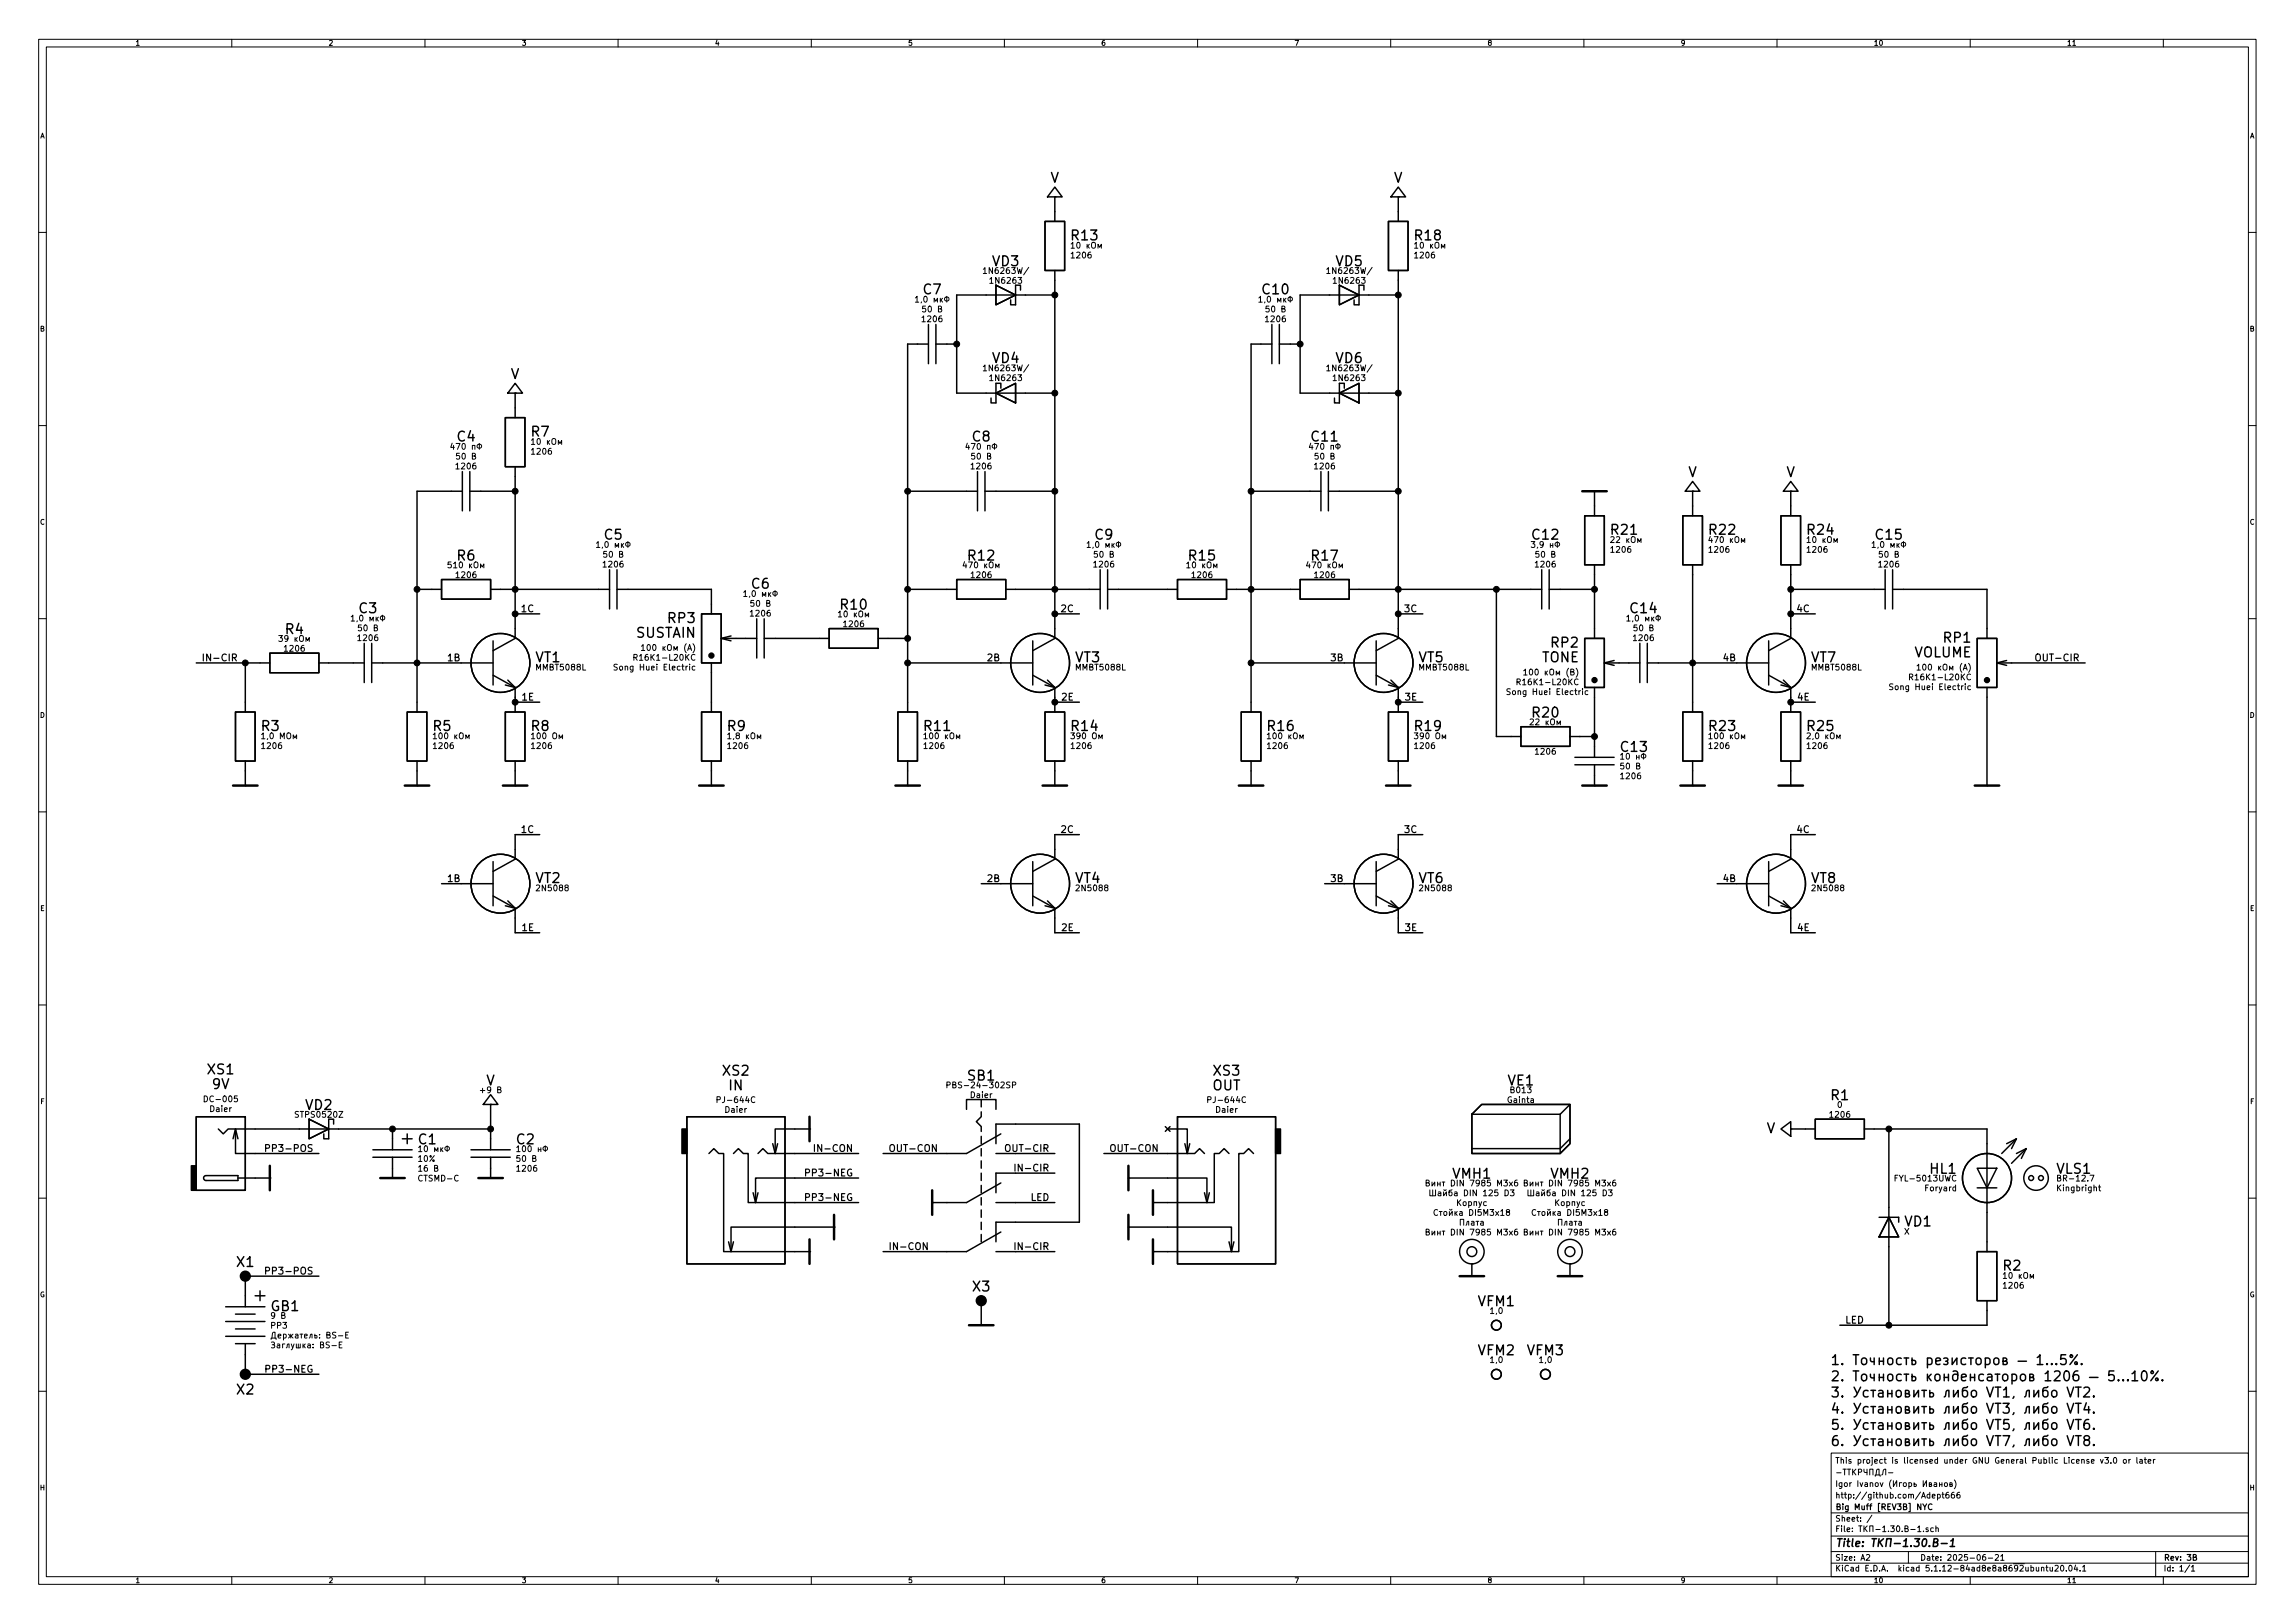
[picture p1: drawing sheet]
<svg xmlns="http://www.w3.org/2000/svg" width="594mm" height="420mm" viewBox="0 0 594 420" stroke-linecap="round" stroke-linejoin="round" font-family="sans-serif">
<defs><g id="words">
<g font-size="3.5">
<text x="271.9" y="47.3">V</text>
<text x="360.8" y="47.3">V</text>
<text x="277.5" y="62.2">R13</text>
<text x="366.4" y="62.2">R18</text>
<text x="256.9" y="68.9">VD3</text>
<text x="345.8" y="68.9">VD5</text>
<text x="239" y="76.2">C7</text>
<text x="326.9" y="76.2">C10</text>
<text x="256.9" y="94">VD4</text>
<text x="345.8" y="94">VD6</text>
<text x="132.2" y="98.1">V</text>
<text x="137.6" y="113">R7</text>
<text x="118.4" y="114.3">C4</text>
<text x="251.7" y="114.3">C8</text>
<text x="339.6" y="114.3">C11</text>
<text x="437" y="123.5">V</text>
<text x="462.4" y="123.5">V</text>
<text x="156.5" y="139.7">C5</text>
<text x="283.5" y="139.7">C9</text>
<text x="396.8" y="139.7">C12</text>
<text x="417.2" y="138.4">R21</text>
<text x="442.6" y="138.4">R22</text>
<text x="468" y="138.4">R24</text>
<text x="485.7" y="139.7">C15</text>
<text x="118.4" y="145.1">R6</text>
<text x="250.8" y="145.1">R12</text>
<text x="307.9" y="145.1">R15</text>
<text x="339.7" y="145.1">R17</text>
<text x="194.6" y="152.4">C6</text>
<text x="93" y="158.7">C3</text>
<text x="173" y="161.3">RP3</text>
<text x="217.8" y="157.8">R10</text>
<text x="422.2" y="158.7">C14</text>
<text x="73.9" y="164.2">R4</text>
<text x="164.6" y="165.1">SUSTAIN</text>
<text x="401.6" y="167.6">RP2</text>
<text x="503.2" y="166.4">RP1</text>
<text x="138.7" y="171.4">VT1</text>
<text x="278.4" y="171.4">VT3</text>
<text x="367.3" y="171.4">VT5</text>
<text x="399.1" y="171.4">TONE</text>
<text x="468.9" y="171.4">VT7</text>
<text x="495.4" y="170.2">VOLUME</text>
<text x="396.8" y="185.7">R20</text>
<text x="67.7" y="189.2">R3</text>
<text x="112.2" y="189.2">R5</text>
<text x="137.6" y="189.2">R8</text>
<text x="188.4" y="189.2">R9</text>
<text x="239.4" y="189.2">R11</text>
<text x="277.5" y="189.2">R14</text>
<text x="328.3" y="189.2">R16</text>
<text x="366.4" y="189.2">R19</text>
<text x="442.6" y="189.2">R23</text>
<text x="468" y="189.2">R25</text>
<text x="419.7" y="194.6">C13</text>
<text x="138.7" y="228.6">VT2</text>
<text x="278.4" y="228.6">VT4</text>
<text x="367.3" y="228.6">VT6</text>
<text x="468.9" y="228.6">VT8</text>
<text x="53.8" y="278.1">XS1</text>
<text x="55" y="281.9">9V</text>
<text x="125.8" y="281">V</text>
<text x="187.1" y="278.5">XS2</text>
<text x="250.6" y="279.7">SB1</text>
<text x="314.2" y="278.5">XS3</text>
<text x="390.4" y="281">VE1</text>
<text x="79.1" y="287.3">VD2</text>
<text x="188.7" y="282.3">IN</text>
<text x="313.8" y="282.3">OUT</text>
<text x="474" y="284.8">R1</text>
<text x="457.3" y="293.4">V</text>
<text x="108.4" y="296.2">C1</text>
<text x="133.8" y="296.2">C2</text>
<text x="376.1" y="305.1">VMH1</text>
<text x="401.5" y="305.1">VMH2</text>
<text x="499.6" y="303.9">HL1</text>
<text x="532.4" y="303.9">VLS1</text>
<text x="493.1" y="317.5">VD1</text>
<text x="61.3" y="328">X1</text>
<text x="518.6" y="328.9">R2</text>
<text x="251.8" y="334.3">X3</text>
<text x="70.2" y="339.4">GB1</text>
<text x="382.7" y="338.1">VFM1</text>
<text x="382.7" y="350.8">VFM2</text>
<text x="395.4" y="350.8">VFM3</text>
<text x="473.7" y="353.4">1.</text>
<text x="480.6" y="353.4">1...5%.</text>
<text x="473.7" y="357.6">2.</text>
<text x="479.6" y="357.6">1206 5...10%.</text>
<text x="61.3" y="361">X2</text>
<text x="473.7" y="361.8">3.</text>
<text x="473.7" y="366">4.</text>
<text x="479.6" y="361.8">VT1, VT2.</text>
<text x="479.6" y="366">VT3, VT4.</text>
<text x="473.7" y="370.1">5.</text>
<text x="479.6" y="370.1">VT5, VT6.</text>
<text x="473.7" y="374.3">6.</text>
<text x="479.6" y="374.3">VT7, VT8.</text>
</g>
<text font-size="2.8" x="475" y="400.4">Title: -1.30.B-1</text>
<g font-size="2.5">
<text x="135.3" y="158.5">1C</text>
<text x="275" y="158.5">2C</text>
<text x="363.9" y="158.5">3C</text>
<text x="465.5" y="158.5">4C</text>
<text x="52.1" y="171.2">IN-CIR</text>
<text x="115.6" y="171.2">1B</text>
<text x="255.3" y="171.2">2B</text>
<text x="344.2" y="171.2">3B</text>
<text x="445.8" y="171.2">4B</text>
<text x="528.2" y="171.2">OUT-CIR</text>
<text x="135.4" y="181.3">1E</text>
<text x="275.1" y="181.3">2E</text>
<text x="364" y="181.3">3E</text>
<text x="465.6" y="181.3">4E</text>
<text x="135.3" y="215.6">1C</text>
<text x="275" y="215.6">2C</text>
<text x="363.9" y="215.6">3C</text>
<text x="465.5" y="215.6">4C</text>
<text x="115.6" y="228.3">1B</text>
<text x="255.3" y="228.3">2B</text>
<text x="344.2" y="228.3">3B</text>
<text x="445.8" y="228.3">4B</text>
<text x="135.4" y="241">1E</text>
<text x="275.1" y="241">2E</text>
<text x="364" y="241">3E</text>
<text x="465.6" y="241">4E</text>
<text x="70.5" y="298.2">PP3-POS</text>
<text x="212.2" y="298.2">IN-CON</text>
<text x="229.9" y="298.2">OUT-CON</text>
<text x="261.5" y="298.2">OUT-CIR</text>
<text x="287" y="298.2">OUT-CON</text>
<text x="210.1" y="304.5">PP3-NEG</text>
<text x="264.2" y="303.3">IN-CIR</text>
<text x="210.1" y="310.9">PP3-NEG</text>
<text x="266.8" y="310.9">LED</text>
<text x="229.9" y="323.6">IN-CON</text>
<text x="264.2" y="323.6">IN-CIR</text>
<text x="70.5" y="329.9">PP3-POS</text>
<text x="477.5" y="342.6">LED</text>
<text x="70.4" y="355.3">PP3-NEG</text>
</g>
<g font-size="2.1">
<text x="279.8" y="64.3">10</text>
<text x="368.7" y="64.3">10</text>
<text x="255.3" y="70.9">1N6263W/</text>
<text x="277.5" y="66.9">1206</text>
<text x="344.2" y="70.9">1N6263W/</text>
<text x="366.4" y="66.9">1206</text>
<text x="256.6" y="73.4">1N6263</text>
<text x="345.5" y="73.4">1N6263</text>
<text x="238.9" y="83.4">1206</text>
<text x="239.5" y="78.3">1,0</text>
<text x="327.8" y="83.4">1206</text>
<text x="328.4" y="78.3">1,0</text>
<text x="255.3" y="96.1">1N6263W/</text>
<text x="256.6" y="98.6">1N6263</text>
<text x="344.2" y="96.1">1N6263W/</text>
<text x="345.5" y="98.6">1N6263</text>
<text x="118.6" y="116.4">470</text>
<text x="137.8" y="117.7">1206</text>
<text x="140.1" y="115.1">10</text>
<text x="251.9" y="116.4">470</text>
<text x="340.8" y="116.4">470</text>
<text x="118.3" y="121.5">1206</text>
<text x="251.6" y="121.5">1206</text>
<text x="340.5" y="121.5">1206</text>
<text x="157" y="141.8">1,0</text>
<text x="284" y="141.8">1,0</text>
<text x="398.3" y="141.8">3,9</text>
<text x="417.2" y="143.1">1206</text>
<text x="419.5" y="140.5">22</text>
<text x="442.6" y="143.1">1206</text>
<text x="445" y="140.5">470</text>
<text x="468" y="143.1">1206</text>
<text x="470.3" y="140.5">10</text>
<text x="487.2" y="141.8">1,0</text>
<text x="118.3" y="149.6">1206</text>
<text x="118.6" y="147.1">510</text>
<text x="156.4" y="146.9">1206</text>
<text x="251.6" y="149.6">1206</text>
<text x="251.9" y="147.1">470</text>
<text x="283.4" y="146.9">1206</text>
<text x="308.8" y="149.6">1206</text>
<text x="309.7" y="147.1">10</text>
<text x="340.5" y="149.6">1206</text>
<text x="340.8" y="147.1">470</text>
<text x="397.7" y="146.9">1206</text>
<text x="486.6" y="146.9">1206</text>
<text x="195.1" y="154.5">1,0</text>
<text x="93.5" y="160.8">1,0</text>
<text x="194.5" y="159.6">1206</text>
<text x="219.5" y="159.8">10</text>
<text x="423.7" y="160.8">1,0</text>
<text x="74.7" y="166.1">39</text>
<text x="92.9" y="165.9">1206</text>
<text x="218.6" y="162.3">1206</text>
<text x="423.1" y="165.9">1206</text>
<text x="73.8" y="168.7">1206</text>
<text x="139" y="173.5">MMBT5088L</text>
<text x="160" y="173.5">Song Huei Electric</text>
<text x="164.9" y="171">R16K1-L20KC</text>
<text x="169.1" y="168.5">100 (A)</text>
<text x="278.7" y="173.5">MMBT5088L</text>
<text x="367.6" y="173.5">MMBT5088L</text>
<text x="469.2" y="173.5">MMBT5088L</text>
<text x="499.3" y="173.5">100 (A)</text>
<text x="391.2" y="179.9">Song Huei Electric</text>
<text x="393.5" y="177.4">R16K1-L20KC</text>
<text x="397.6" y="174.8">100 (B)</text>
<text x="490.2" y="178.6">Song Huei Electric</text>
<text x="495.1" y="176.1">R16K1-L20KC</text>
<text x="114.8" y="191.3">100</text>
<text x="190.9" y="191.3">1,8</text>
<text x="241.8" y="191.3">100</text>
<text x="279.3" y="191.3">390</text>
<text x="330.7" y="191.3">100</text>
<text x="368.2" y="191.3">390</text>
<text x="398.6" y="187.7">22</text>
<text x="445" y="191.3">100</text>
<text x="470.3" y="191.3">2,0</text>
<text x="68" y="193.9">1206</text>
<text x="112.4" y="193.9">1206</text>
<text x="137.8" y="193.9">1206</text>
<text x="188.6" y="193.9">1206</text>
<text x="239.4" y="193.9">1206</text>
<text x="277.5" y="193.9">1206</text>
<text x="328.3" y="193.9">1206</text>
<text x="366.4" y="193.9">1206</text>
<text x="397.7" y="195.3">1206</text>
<text x="421.3" y="196.6">10</text>
<text x="442.6" y="193.9">1206</text>
<text x="468" y="193.9">1206</text>
<text x="419.8" y="201.7">1206</text>
<text x="139.3" y="230.7">2N5088</text>
<text x="279" y="230.7">2N5088</text>
<text x="367.9" y="230.7">2N5088</text>
<text x="469.5" y="230.7">2N5088</text>
<text x="246.8" y="281.7">PBS-24-302SP</text>
<text x="53.5" y="285.3">DC-005</text>
<text x="54.5" y="287.8">Daier</text>
<text x="125.5" y="283">+9</text>
<text x="186.3" y="285.5">PJ-644C</text>
<text x="251.4" y="284.2">Daier</text>
<text x="313.3" y="285.5">PJ-644C</text>
<text x="390.4" y="285.5">Gainta</text>
<text x="391.2" y="283">B013</text>
<text x="475.7" y="286.8">0</text>
<text x="76.8" y="289.3">STPS0520Z</text>
<text x="187.8" y="288.1">Daier</text>
<text x="314.9" y="288.1">Daier</text>
<text x="473.9" y="289.3">1206</text>
<text x="110.8" y="298.2">10</text>
<text x="135.7" y="298.2">100</text>
<text x="108.3" y="300.8">10%</text>
<text x="108.6" y="305.8">CTSMD-C</text>
<text x="134" y="303.3">1206</text>
<text x="491.2" y="305.8">FYL-5013UWC</text>
<text x="533.3" y="305.8">BR-12.7</text>
<text x="373.9" y="307.1">DIN 7985 M3x6</text>
<text x="375.7" y="309.6">DIN 125 D3</text>
<text x="399.3" y="307.1">DIN 7985 M3x6</text>
<text x="401.1" y="309.6">DIN 125 D3</text>
<text x="498.4" y="308.4">Foryard</text>
<text x="532.7" y="308.4">Kingbright</text>
<text x="376.4" y="314.7">DI5M3x18</text>
<text x="401.8" y="314.7">DI5M3x18</text>
<text x="373.9" y="319.8">DIN 7985 M3x6</text>
<text x="399.3" y="319.8">DIN 7985 M3x6</text>
<text x="492.9" y="319.6">X</text>
<text x="518.8" y="333.6">1206</text>
<text x="521.1" y="331">10</text>
<text x="385.9" y="340.1">1,0</text>
<text x="70.2" y="343.9">PP3</text>
<text x="77.1" y="346.5">: BS-E</text>
<text x="76.2" y="349">: BS-E</text>
<text x="385.9" y="352.8">1,0</text>
<text x="398.6" y="352.8">1,0</text>
<text x="475" y="378.9">This project is licensed under GNU General Public License v3.0 or later</text>
<text x="475" y="387.9">http://github.com/Adept666</text>
<text x="475" y="384.9">Igor Ivanov ( )</text>
<text x="475" y="393.9">Sheet: /</text>
<text x="475" y="390.9">Big Muff [REV3B] NYC</text>
<text x="475" y="396.6">File: -1.30.B-1.sch</text>
<text x="475" y="406.8">KiCad E.D.A. kicad 5.1.12-84ad8e8a8692ubuntu20.04.1</text>
<text x="475" y="404">Size: A2</text>
<text x="497" y="404">Date: 2025-06-21</text>
<text x="560" y="404">Rev: 3B</text>
<text x="560" y="406.8">Id: 1/1</text>
</g>
<g font-size="1.8">
<text x="35" y="11.8">1</text>
<text x="85" y="11.8">2</text>
<text x="135" y="11.8">3</text>
<text x="185" y="11.8">4</text>
<text x="235" y="11.8">5</text>
<text x="285" y="11.8">6</text>
<text x="335" y="11.8">7</text>
<text x="385" y="11.8">8</text>
<text x="435" y="11.8">9</text>
<text x="485" y="11.8">10</text>
<text x="535" y="11.8">11</text>
<text x="10.4" y="35.8">A</text>
<text x="582.4" y="35.8">A</text>
<text x="10.4" y="85.8">B</text>
<text x="582.4" y="85.8">B</text>
<text x="10.4" y="135.8">C</text>
<text x="582.4" y="135.8">C</text>
<text x="10.4" y="185.8">D</text>
<text x="582.4" y="185.8">D</text>
<text x="10.4" y="235.8">E</text>
<text x="582.4" y="235.8">E</text>
<text x="10.5" y="285.8">F</text>
<text x="582.5" y="285.8">F</text>
<text x="10.3" y="335.8">G</text>
<text x="582.3" y="335.8">G</text>
<text x="10.4" y="385.8">H</text>
<text x="582.4" y="385.8">H</text>
<text x="35" y="409.8">1</text>
<text x="85" y="409.8">2</text>
<text x="135" y="409.8">3</text>
<text x="185" y="409.8">4</text>
<text x="235" y="409.8">5</text>
<text x="285" y="409.8">6</text>
<text x="335" y="409.8">7</text>
<text x="385" y="409.8">8</text>
<text x="435" y="409.8">9</text>
<text x="485" y="409.8">10</text>
<text x="535" y="409.8">11</text>
</g>
</g></defs>
<g fill="none" stroke="#000" stroke-width=".26">
<path d="M10 10.2h574v400h-574zM12 12.2h570v396h-570zM60 10.2v2M110 10.2v2M160 10.2v2M210 10.2v2M260 10.2v2M310 10.2v2M360 10.2v2M410 10.2v2M460 10.2v2M510 10.2v2"/>
<path d="M536.5 11.8h.8M560 10.2v2M10 60.2h2M237 77.1l.4-.4v1.5M237 78.2h.8M238.5 78.1l-.1 .3M239.6 79.2h-.7l-.1 .8 .7-.1 .1 .7-.2 .2-.6-.2M240.4 79.4l.2-.2a.81 .81 0 0 1 .5 .8 .81 .81 0 0 1-.5 .8l-.4-.6zM242.9 80l.7-.1v-.5l-.7-.2v1.6h.6l.3-.5-.4-.3M243.4 77.2v1M243.6 77.6l.4 .6M244 77.2l-.6 .6"/>
<path d="M245.1 76.7v1.5M254.5 69.7l.5-.4v1.5M254.5 70.8h.9M266.3 69.2l-1.3 2M277.3 63.2l.4-.5v1.6M277.3 64.3h.8M278.9 62.9l.2-.2a.81 .81 0 0 1 .5 .8 .81 .81 0 0 1-.5 .8l-.4-.6zM282.6 62.9l.3-.2 .6 .2 .1 .8a.51 .51 0 0 1-.5 .6 .51 .51 0 0 1-.6-.6zM284.2 64.3v-1.1l.5 .8 .4-.8v1.1M325.9 77.1l.4-.4v1.5M325.9 78.2h.8M327.4 78.1l-.1 .3"/>
<path d="M328.5 79.2h-.7l-.1 .8 .7-.1 .1 .7-.2 .2-.6-.2M329.3 79.4l.2-.2a.81 .81 0 0 1 .5 .8 .81 .81 0 0 1-.5 .8l-.4-.6zM331.8 80l.7-.1v-.5l-.7-.2v1.6h.6l.3-.5-.4-.3M332.3 77.2v1M332.5 77.6l.4 .6M332.9 77.2l-.6 .6M334 76.7v1.5M343.4 69.7l.5-.4v1.5M343.4 70.8h.9M355.2 69.2l-1.3 2M366.2 63.2l.4-.5v1.6M366.2 64.3h.8"/>
<path d="M367.8 62.9l.2-.2a.81 .81 0 0 1 .5 .8 .81 .81 0 0 1-.5 .8l-.4-.6zM371.5 62.9l.3-.2 .6 .2 .1 .8a.51 .51 0 0 1-.5 .6 .51 .51 0 0 1-.6-.6zM373.1 64.3v-1.1l.5 .8 .4-.8v1.1M582 60.2h2M254.5 94.9l.5-.4v1.5M254.5 96h.9M266.3 94.4l-1.3 2M343.4 94.9l.5-.4v1.5M343.4 96h.9M355.2 94.4l-1.3 2M10 110.2h2M117 114.7l-.3 1.1h.9"/>
<path d="M117.4 115.3v1M118.9 117.3h-.7l-.1 .8 .8-.1v.7l-.2 .2-.6-.2M119.7 117.5l.2-.2a.81 .81 0 0 1 .6 .8 .81 .81 0 0 1-.6 .8l-.3-.6zM122.3 116.3v-1h.6v1M122.3 118.1l.6-.1 .1-.5-.7-.2v1.6h.6l.2-.5-.3-.3M124.1 114.8v1.5M137.6 114l.4-.5v1.6M137.6 115.1h.8M139.2 113.7l.2-.2a.81 .81 0 0 1 .5 .8 .81 .81 0 0 1-.5 .8l-.4-.6zM142.9 113.7l.3-.2 .6 .2 .1 .8a.51 .51 0 0 1-.5 .6 .51 .51 0 0 1-.6-.6zM144.5 115.1v-1.1l.5 .8 .4-.8v1.1M250.4 114.7l-.4 1.1h1"/>
<path d="M250.7 115.3v1M252.3 117.3h-.7l-.1 .8 .7-.1 .1 .7-.2 .2-.6-.2M253.1 117.5l.2-.2a.81 .81 0 0 1 .5 .8 .81 .81 0 0 1-.5 .8l-.4-.6zM255.6 116.3v-1h.7v1M255.6 118.1l.7-.1v-.5l-.7-.2v1.6h.6l.3-.5-.4-.3M257.4 114.8v1.5M339.3 114.7l-.4 1.1h1M339.6 115.3v1M341.2 117.3h-.7l-.1 .8 .7-.1 .1 .7-.2 .2-.6-.2M342 117.5l.2-.2a.81 .81 0 0 1 .5 .8 .81 .81 0 0 1-.5 .8l-.4-.6zM344.5 116.3v-1h.7v1M344.5 118.1l.7-.1v-.5l-.7-.2v1.6h.6l.3-.5-.4-.3"/>
<path d="M346.3 114.8v1.5M582 110.2h2M417 139.1l.6-.2 .2 .5-.9 1.1h.9M418.4 139.1l.6-.2 .3 .5-1 1.1h1M422.3 139.1l.3-.2 .6 .2 .1 .8a.51 .51 0 0 1-.5 .6 .51 .51 0 0 1-.6-.6zM442.7 138.9l-.4 1h1M443.1 139.4v1.1M443.7 138.9h1.1l-.7 1.6M449.2 139.1l.3-.2a.53 .53 0 0 1 .6 .5v.5a.51 .51 0 0 1-.8 .5l-.2-.5zM467.8 139.4l.4-.5v1.6M469.4 139.1l.2-.2a.81 .81 0 0 1 .5 .8 .81 .81 0 0 1-.5 .8l-.4-.6zM473.1 139.1l.3-.2 .6 .2 .1 .8a.51 .51 0 0 1-.5 .6 .51 .51 0 0 1-.6-.6z"/>
<path d="M90.9 159.7l.4-.5v1.6M97.4 159.8v1M97.9 159.8l-.5 .5M99 159.2v1.6M116.8 145.5h-.8v.7l.7-.1 .1 .8-.3 .1-.5-.1M117.4 145.9l.5-.4v1.5M117.4 147h.9M122.8 145.7l.3-.2a.53 .53 0 0 1 .6 .5v.5a.51 .51 0 0 1-.8 .4l-.2-.4zM124.4 147v-1l.4 .8 .4-.8v1M154.4 140.6l.4-.4v1.5M154.4 141.7h.9M156 141.6l-.1 .3"/>
<path d="M157 142.7h-.7l-.1 .8 .8-.1v.7l-.2 .2-.6-.2M157.8 142.9l.2-.2a.81 .81 0 0 1 .6 .8 .81 .81 0 0 1-.6 .8l-.3-.6zM160.4 143.5l.6-.1 .1-.5-.7-.2v1.6h.6l.2-.5-.3-.3M160.9 140.7v1M161 141.1l.4 .6M161.4 140.7l-.5 .6M162.5 140.2v1.5M192.5 153.3l.4-.4v1.5M192.5 154.4h.9M194.1 154.3l-.1 .3M195.1 155.4h-.7l-.1 .8 .8-.1v.7l-.2 .2-.6-.2M195.9 155.6l.2-.2a.81 .81 0 0 1 .6 .8 .81 .81 0 0 1-.6 .8l-.3-.6z"/>
<path d="M198.5 156.2l.6-.1 .1-.5-.7-.2v1.6h.6l.2-.5-.3-.3M199 153.4v1M199.1 153.8l.4 .6M199.5 153.4l-.5 .6M200.6 152.9v1.5M217 158.6l.4-.4v1.5M217 159.7h.9M218.6 158.3l.2-.1a.81 .81 0 0 1 .5 .7 .81 .81 0 0 1-.5 .8l-.3-.6zM222.4 158.4l.3-.2 .6 .2v.8a.51 .51 0 0 1-.5 .5 .51 .51 0 0 1-.5-.5zM224 159.7v-1l.4 .8 .4-.8v1M249.7 145.4l-.4 1.1h.9M250 146v1"/>
<path d="M250.7 145.5h1l-.6 1.5M256.1 145.7l.3-.2a.53 .53 0 0 1 .7 .5v.5a.51 .51 0 0 1-.8 .4l-.2-.4zM257.7 147v-1l.5 .8 .4-.8v1M281.4 140.6l.4-.4v1.5M281.4 141.7h.9M283 141.6l-.1 .3M284 142.7h-.7l-.1 .8 .8-.1v.7l-.2 .2-.6-.2M284.8 142.9l.2-.2a.81 .81 0 0 1 .6 .8 .81 .81 0 0 1-.6 .8l-.3-.6zM287.4 143.5l.6-.1 .1-.5-.7-.2v1.6h.6l.2-.5-.3-.3M287.9 140.7v1M288 141.1l.4 .6M288.4 140.7l-.5 .6"/>
<path d="M289.5 140.2v1.5M307.2 145.9l.4-.4v1.5M307.2 147h.9M308.8 145.6l.2-.1a.81 .81 0 0 1 .5 .7 .81 .81 0 0 1-.5 .8l-.4-.6zM312.5 145.7l.4-.2 .5 .2 .1 .8a.51 .51 0 0 1-.5 .5 .51 .51 0 0 1-.5-.5zM314.1 147v-1l.5 .8 .4-.8v1M338.6 145.4l-.4 1.1h.9M338.9 146v1M339.6 145.5h1l-.6 1.5M345 145.7l.3-.2a.53 .53 0 0 1 .7 .5v.5a.51 .51 0 0 1-.8 .4l-.2-.4zM346.6 147v-1l.5 .8 .4-.8v1M396.4 140.2h.9l-.5 .6 .5 .1v.7l-.3 .1-.6-.1"/>
<path d="M398.3 142.7h-.7l-.1 .8 .8-.1v.7l-.2 .2-.6-.2M399.1 142.9l.2-.2a.81 .81 0 0 1 .6 .8 .81 .81 0 0 1-.6 .8l-.3-.6zM401.3 141.2h.7M401.7 143.5l.6-.1 .1-.5-.7-.2v1.6h.6l.2-.5-.3-.3M402 140.7v1M403.1 140.2v1.5M421.1 159.7l.4-.5v1.6M423.9 140.5v-1.1l.5 .8 .4-.8v1.1M427.6 159.8v1M428.1 159.8l-.5 .5M429.2 159.2v1.6M450.8 140.5v-1.1l.4 .8 .4-.8v1.1"/>
<path d="M467.8 140.5h.8M474.7 140.5v-1.1l.5 .8 .4-.8v1.1M484.6 140.6l.4-.4v1.5M484.6 141.7h.9M486.2 141.6l-.1 .3M487.2 142.7h-.7l-.1 .8 .8-.1v.7l-.2 .2-.6-.2M488 142.9l.2-.2a.81 .81 0 0 1 .6 .8 .81 .81 0 0 1-.6 .8l-.3-.6zM490.6 143.5l.6-.1 .1-.5-.7-.2v1.6h.6l.2-.5-.3-.3M491.1 140.7v1M491.2 141.1l.4 .6M491.6 140.7l-.5 .6M492.7 140.2v1.5"/>
<path d="M10 160.2h2M72.2 164.5h.9l-.5 .6 .4 .1v.7l-.2 .2-.6-.2M74.5 165.2l-.2 .3-.5-.1v-.7l.5-.2 .2 .3-.2 1.1-.5 .2M77.6 164.7l.3-.2 .6 .2v.8a.51 .51 0 0 1-.5 .6 .51 .51 0 0 1-.5-.6zM79.2 166.1v-1.1l.4 .8 .5-.8v1.1M90.9 160.8h.9M92.5 160.7l-.1 .3M93.5 161.8h-.7l-.1 .7 .8-.1v.8l-.2 .1-.6-.1M94.3 161.9l.2-.1a.81 .81 0 0 1 .6 .8 .81 .81 0 0 1-.6 .7l-.3-.6zM96.9 162.5l.6-.1 .1-.5-.7-.1v1.5h.6l.2-.5-.3-.3M97.5 160.2l.4 .6M159.8 172h-.7l-.1 .5a.63 .63 0 0 1 .7 .8l-.2 .2-.6-.1"/>
<path d="M164.1 170.2l.7-.1 .1-.6-.8-.1v1.5M166 167.3l.5-.4v1.5M166 168.4h.9M167.6 167l.2-.1a.81 .81 0 0 1 .6 .7 .81 .81 0 0 1-.6 .8l-.3-.6zM177.6 166.6a1.78 1.78 0 0 0 0 2.4M178 168.4l.5-1.5 .5 1.5M178.2 168h.7M178.5 171.9v.2M178.5 172.5v1M179.4 166.6a1.7 1.7 0 0 1 0 2.4M179.9 169.5a.68 .68 0 0 0-1 .7 .68 .68 0 0 0 1 .6M179.9 172.5h-.4l-.3 .2 .1 .7h.6"/>
<path d="M390.9 178.4h-.7l-.1 .5a.63 .63 0 0 1 .8 .8l-.2 .1-.6-.1M392.7 176.5h.7l.1-.6-.8-.1v1.5M394.4 173.7l.5-.5v1.5M394.4 174.7h.9M396 173.3l.2-.1a.81 .81 0 0 1 .6 .8 .81 .81 0 0 1-.6 .7l-.3-.5zM406 173a1.7 1.7 0 0 0 0 2.3M406.6 173.9l.7-.1v-.5l-.7-.1v1.5h.6l.3-.5-.4-.3M408 173a1.78 1.78 0 0 1 0 2.3M408.5 175.9a.68 .68 0 0 0-1 .6 .68 .68 0 0 0 1 .6M409.7 178.3v.1M409.7 178.8v1M411 178.9l-.4-.1-.3 .3 .2 .6h.5"/>
<path d="M421.1 160.8h.9M422.7 160.7l-.1 .3M423.7 161.8h-.7l-.1 .7 .8-.1v.8l-.2 .1-.6-.1M424.5 161.9l.2-.1a.81 .81 0 0 1 .6 .8 .81 .81 0 0 1-.6 .7l-.3-.6zM427.1 162.5l.6-.1 .1-.5-.7-.1v1.5h.6l.2-.5-.3-.3M427.7 160.2l.4 .6M490 177.1h-.7l-.1 .5a.63 .63 0 0 1 .7 .8l-.2 .2-.6-.1M494.3 175.3l.7-.1 .1-.6-.8-.1v1.5M496.2 172.4l.5-.5v1.6M496.2 173.5h.9M497.8 172.1l.2-.2a.81 .81 0 0 1 .6 .8 .81 .81 0 0 1-.6 .8l-.3-.6zM507.8 171.7a1.78 1.78 0 0 0 0 2.4"/>
<path d="M508.2 173.5l.5-1.6 .5 1.6M508.4 173h.7M508.7 177v.2M508.7 177.5v1.1M509.6 171.7a1.7 1.7 0 0 1 0 2.4M510.1 174.6a.68 .68 0 0 0-1 .6 .68 .68 0 0 0 1 .7M510.1 177.6l-.4-.1-.3 .3 .1 .7h.6M582 160.2h2M67.7 190.2l.4-.5v1.6M67.7 191.3h.9M69.3 191.2l-.1 .3M70 189.9l.3-.2a.81 .81 0 0 1 .5 .8 .81 .81 0 0 1-.5 .8l-.4-.6z"/>
<path d="M72.6 191.3v-1.6l.5 1.1 .5-1.1v1.6M74.3 189.9l.3-.2a.53 .53 0 0 1 .7 .5v.5a.51 .51 0 0 1-.5 .6 .51 .51 0 0 1-.6-.6zM75.9 191.3v-1.1l.5 .8 .4-.8v1.1M112.1 190.2l.5-.5v1.6M112.1 191.3h.9M113.7 189.9l.3-.2a.81 .81 0 0 1 .5 .8 .81 .81 0 0 1-.5 .8l-.4-.6zM119 189.9l.3-.2a.53 .53 0 0 1 .6 .5v.5a.51 .51 0 0 1-.8 .5l-.2-.5zM120.6 191.3v-1.1l.4 .8 .4-.8v1.1M137.6 190.2l.4-.5v1.6M137.6 191.3h.8M139.1 189.9l.3-.2a.81 .81 0 0 1 .5 .8 .81 .81 0 0 1-.5 .8l-.4-.6zM140.6 189.9l.2-.2a.81 .81 0 0 1 .5 .8 .81 .81 0 0 1-.5 .8l-.3-.6z"/>
<path d="M143.2 189.9l.2-.2a.53 .53 0 0 1 .7 .5v.5a.51 .51 0 0 1-.5 .6 .51 .51 0 0 1-.5-.6zM144.7 191.3v-1.1l.5 .8 .4-.8v1.1M188.4 190.2l.4-.5v1.6M188.4 191.3h.8M189.9 191.2l-.1 .3M194.5 189.9l.2-.2a.53 .53 0 0 1 .7 .5v.5a.51 .51 0 0 1-.5 .6 .51 .51 0 0 1-.5-.6zM196 191.3v-1.1l.5 .8 .4-.8v1.1M239.1 190.2l.5-.5v1.6M239.1 191.3h.9M240.7 189.9l.3-.2a.81 .81 0 0 1 .5 .8 .81 .81 0 0 1-.5 .8l-.4-.6zM246 189.9l.3-.2a.53 .53 0 0 1 .6 .5v.5a.51 .51 0 0 1-.8 .5l-.2-.5zM247.6 191.3v-1.1l.4 .8 .4-.8v1.1"/>
<path d="M277.2 189.7h.9l-.5 .6 .5 .1v.7l-.3 .2-.6-.2M282.9 189.9l.2-.2a.53 .53 0 0 1 .7 .5v.5a.51 .51 0 0 1-.5 .6 .51 .51 0 0 1-.5-.6zM284.4 191.3v-1.1l.5 .8 .4-.8v1.1M328 190.2l.5-.5v1.6M328 191.3h.9M329.6 189.9l.3-.2a.81 .81 0 0 1 .5 .8 .81 .81 0 0 1-.5 .8l-.4-.6zM334.9 189.9l.3-.2a.53 .53 0 0 1 .6 .5v.5a.51 .51 0 0 1-.8 .5l-.2-.5zM336.5 191.3v-1.1l.4 .8 .4-.8v1.1M366.1 189.7h.9l-.5 .6 .5 .1v.7l-.3 .2-.6-.2M371.8 189.9l.2-.2a.53 .53 0 0 1 .7 .5v.5a.51 .51 0 0 1-.5 .6 .51 .51 0 0 1-.5-.6zM373.3 191.3v-1.1l.5 .8 .4-.8v1.1M396.1 186.2l.6-.1 .3 .5-1 1h1"/>
<path d="M397.5 186.2l.6-.1 .3 .5-.9 1h.9M401.4 186.3l.4-.2 .5 .2 .1 .8a.51 .51 0 0 1-.5 .6 .51 .51 0 0 1-.5-.6zM403 187.6v-1l.5 .8 .4-.8v1M419.5 195.4l.4-.4v1.5M419.5 196.5h.9M420.3 197.6h-.7l-.1 .7 .7-.1 .1 .7-.2 .2-.6-.2M421.1 197.7l.2-.1a.81 .81 0 0 1 .5 .7 .81 .81 0 0 1-.5 .8l-.3-.6zM423.6 196h.7M423.6 198.3l.7-.1 .1-.5-.8-.1v1.5h.6l.3-.5-.3-.3M424.3 195.5v1M425.4 195v1.5M442.3 190.2l.5-.5v1.6"/>
<path d="M442.3 191.3h.9M443.9 189.9l.3-.2a.81 .81 0 0 1 .5 .8 .81 .81 0 0 1-.5 .8l-.4-.6zM449.2 189.9l.3-.2a.53 .53 0 0 1 .6 .5v.5a.51 .51 0 0 1-.8 .5l-.2-.5zM450.8 191.3v-1.1l.4 .8 .4-.8v1.1M467.8 189.9l.5-.2 .3 .5-.9 1.1h.9M469.3 191.2l-.1 .3M473.9 189.9l.2-.2a.53 .53 0 0 1 .7 .5v.5a.51 .51 0 0 1-.5 .6 .51 .51 0 0 1-.5-.6zM475.4 191.3v-1.1l.5 .8 .4-.8v1.1M10 210.2h2M582 210.2h2M10 260.2h2M582 260.2h2"/>
<path d="M52.9 283.7a.77 .77 0 0 1 .8 .8 .77 .77 0 0 1-.8 .7zM61.4 283.7h-.7l-.1 .7 .7-.1 .1 .8-.2 .1-.6-.1M108.4 297l.4-.4v1.5M108.4 298.1h.8M110 296.7l.2-.1a.81 .81 0 0 1 .5 .8 .81 .81 0 0 1-.5 .7l-.4-.5zM114.1 297.1v1M114.2 297.6l.5 .5M114.7 297.1l-.6 .6M115.7 296.6v1.5M124.3 282.3h1.2M128.8 282.1l.8-.1v-.5l-.8-.1v1.5h.6l.3-.5-.4-.3M133.8 297l.4-.4v1.5"/>
<path d="M133.8 298.1h.8M134.5 299.2h-.7v.7l.7-.1v.7l-.2 .2-.5-.2M135.4 299.3l.2-.1a.81 .81 0 0 1 .5 .7 .81 .81 0 0 1-.5 .8l-.4-.6zM137.9 299.9l.7-.1v-.5l-.7-.1v1.5h.6l.3-.5-.4-.3M139.3 297.6h.7M140 297.1v1M141.1 296.6v1.5M185.6 284.7l.7-.1 .1-.6-.8-.1v1.5M195.4 284a.68 .68 0 0 0-.9 .7 .68 .68 0 0 0 .9 .6M245.1 280.9l.7-.1 .1-.6-.8-.1v1.5M262.1 280.9l.7-.1 .1-.6-.8-.1v1.5M312.6 284.7l.8-.1v-.6l-.8-.1v1.5"/>
<path d="M322.4 284a.68 .68 0 0 0-.9 .7 .68 .68 0 0 0 .9 .6M10 310.2h2M108.4 302.1l.4-.4v1.5M108.4 303.2h.8M110.5 301.7h-.3l-.3 .3-.1 .9 .3 .3 .5-.1-.1-.8h-.4l-.3 .3M112.5 302.4l.7-.1v-.5l-.7-.1v1.5h.6l.3-.5-.4-.3M369.2 306.2l.6-.1 .1-.5-.7-.1v1.5h.5l.3-.5-.3-.3M369.2 318.9l.6-.1 .1-.5-.7-.1v1.5h.5l.3-.5-.3-.3M370.1 308v1.6h1.5v-1.6M370.7 306v1l.7-1v1M370.7 318.7v1l.7-1v1M370.9 308v1.6"/>
<path d="M372.1 313.2a.68 .68 0 0 0-.9 .7 .68 .68 0 0 0 .9 .6M372.1 306.5h.7M372.1 306v1M372.1 318.7v1M372.1 319.2h.7M372.3 308.6h.6l.1 1M372.6 313.6h.7M372.8 306v1M372.8 318.7v1M372.9 313.6v1M373 308.9l-.8 .3 .3 .4 .5-.1M373.7 308.6v1l.7-1v1"/>
<path d="M373.8 308l.2 .2 .3-.2M373.8 313.8h.6v.8l-.6-.1zM375.2 313.6v1l.7-1v1M375.3 313l.2 .2 .3-.2M375.9 308l-.7 .2-.1 .2 .1 1 .5 .1 .2-.2-.1-.6h-.7M377.3 310.6v1.5M377.5 311.2l.7 .9M378 317.2v-1.5h.9v1.5M378.2 310.6l-.9 .8M378.8 311.2h.7l-.1 .8h-.6zM379.5 317.2l.5-1h.2v1M380.2 311.2l.4-.1 .3 .3-.1 .6h-.6"/>
<path d="M380.2 311.1v1.5M380.9 316.2h.6l.1 1M381.6 312.1v-1h.6v1M381.6 316.5l-.8 .3 .3 .4 .5-.1M382.1 316.2h.7M382.4 316.2v1M382.8 311.1l.4 1M383.3 316.2h.6l.1 1M383.5 311.1l-.5 1.4-.2 .1M384 316.5l-.8 .3 .3 .4 .5-.1M384.8 311.2l-.5-.1-.3 .3 .2 .6h.6M387.1 313.6l.9 1"/>
<path d="M387.7 308h-.7l-.1 .8 .7-.1 .1 .7-.2 .2-.6-.2M388 313.6l-.9 1M388.5 313.6l.4-.5v1.5M388.5 314.6h.8M389.3 305.5h.9l-.5 .6 .4 .1v.7l-.2 .1-.6-.1M389.3 318.2h.9l-.5 .6 .4 .1v.7l-.2 .1-.6-.1M389.6 308a.77 .77 0 0 1 .9 .8 .77 .77 0 0 1-.9 .8zM390.2 313.8l-.3-.3 .1-.3h.7v.5l-.5 .1-.3 .3 .3 .5h.5l.1-.3-.3-.5M390.7 306l.8 1M390.7 318.7l.8 1M391 308h.9l-.5 .6 .4 .2v.6l-.2 .2-.6-.2M391.5 306l-.8 1"/>
<path d="M391.5 318.7l-.8 1M392.7 305.5l-.5 .1-.2 1.1 .3 .3 .5-.1-.1-.8h-.4l-.3 .3M392.7 318.2l-.5 .1-.2 1.1 .3 .3 .5-.1-.1-.8h-.4l-.3 .3M394.6 306.2l.6-.1 .1-.5-.7-.1v1.5h.5l.3-.5-.3-.3M394.6 318.9l.6-.1 .1-.5-.7-.1v1.5h.5l.3-.5-.3-.3M395.5 308v1.6h1.5v-1.6M396.1 306v1l.7-1v1M396.1 318.7v1l.7-1v1M396.3 308v1.6M397.5 313.2a.68 .68 0 0 0-.9 .7 .68 .68 0 0 0 .9 .6M397.5 306.5h.7M397.5 319.2h.7"/>
<path d="M397.5 306v1M397.5 318.7v1M397.7 308.6h.6l.1 1M398 313.6h.7M398.2 306v1M398.2 318.7v1M398.3 313.6v1M398.4 308.9l-.8 .3 .3 .4 .5-.1M399.1 308.6v1l.7-1v1M399.2 308l.2 .2 .3-.2M399.2 313.8h.6v.8l-.6-.1zM400.6 313.6v1l.7-1v1"/>
<path d="M400.7 313l.2 .2 .3-.2M401.3 308l-.7 .2-.1 .2 .1 1 .5 .1 .2-.2-.1-.6h-.7M402.7 310.6v1.5M402.9 311.2l.7 .9M403.4 317.2v-1.5h.9v1.5M403.6 310.6l-.9 .8M404.2 311.2h.7l-.1 .8h-.6zM404.9 317.2l.5-1h.2v1M405.6 311.2l.4-.1 .3 .3-.1 .6h-.6M405.6 311.1v1.5M406.3 316.2h.6l.1 1M407 312.1v-1h.6v1"/>
<path d="M407 316.5l-.8 .3 .3 .4 .5-.1M407.5 316.2h.7M407.8 316.2v1M408.2 311.1l.4 1M408.7 316.2h.6l.1 1M408.9 311.1l-.5 1.4-.2 .1M409.4 316.5l-.8 .3 .3 .4 .5-.1M410.2 311.2l-.5-.1-.3 .3 .2 .6h.6M412.5 313.6l.9 1M413.1 308h-.7l-.1 .8 .7-.1 .1 .7-.2 .2-.6-.2M413.4 313.6l-.9 1M413.9 313.6l.4-.5v1.5"/>
<path d="M413.9 314.6h.8M414.7 305.5h.9l-.5 .6 .4 .1v.7l-.2 .1-.6-.1M414.7 318.2h.9l-.5 .6 .4 .1v.7l-.2 .1-.6-.1M415 308a.77 .77 0 0 1 .9 .8 .77 .77 0 0 1-.9 .8zM415.6 313.8l-.3-.3 .1-.3h.7v.5l-.5 .1-.3 .3 .3 .5h.5l.1-.3-.3-.5M416.1 306l.8 1M416.1 318.7l.8 1M416.4 308h.9l-.5 .6 .4 .2v.6l-.2 .2-.6-.2M416.9 306l-.8 1M416.9 318.7l-.8 1M418.1 305.5l-.5 .1-.2 1.1 .3 .3 .5-.1-.1-.8h-.4l-.3 .3M418.1 318.2l-.5 .1-.2 1.1 .3 .3 .5-.1-.1-.8h-.4l-.3 .3"/>
<path d="M490.6 304.9h.5M491.3 304.2h-.7v1.6M506.3 304.4a.68 .68 0 0 0-1 .6 .68 .68 0 0 0 1 .6M532.6 304.9l.7-.1v-.4l-.7-.2v1.6h.6l.3-.6-.4-.3M541 304.2h1l-.6 1.6M543.2 307.3h.6M543.4 306.8v1.3l.4 .2M582 310.2h2M518.6 329.9l.4-.5v1.6M518.6 331h.8M520.2 329.6l.2-.2a.81 .81 0 0 1 .5 .8 .81 .81 0 0 1-.5 .8l-.4-.6zM523.9 329.6l.3-.2 .6 .2 .1 .8a.51 .51 0 0 1-.5 .6 .51 .51 0 0 1-.6-.6z"/>
<path d="M525.5 331v-1.1l.5 .8 .4-.8v1.1M70.2 346.8v-.4h1.3v.4M70.3 347.5h.7v.3l-.2 .3 .3 .3-.3 .5h-.5M70.4 346.4l.1-1.2 .3-.3h.4v1.5M70.5 348.1h.3M71.1 340.4l-.3 .3h-.4l-.1-.8 .5-.1 .3 .3-.1 .8-.3 .4h-.3M71.8 348h.5l.1 .9M72 345.9l.7-.2-.1-.2-.4-.1-.2 .2 .1 .7h.5M72.4 348.3l-.7 .3 .2 .3h.5M72.9 340.5l.8-.1v-.5l-.8-.1v1.5h.6l.3-.5-.4-.3M73.4 345.5l.4-.1 .3 .3-.2 .6h-.5M73.4 345.4v1.5"/>
<path d="M73.7 347.9h-.5v1M74.1 348.9l.5-1h.2v1M74.7 345.4l.6 .6 .5-.6M75.2 345.9l-.5 .5M75.3 345.4v1M75.3 345.9l.5 .5M75.4 347.9l.4 1M76.1 347.9l-.5 1.4-.2 .1M76.5 345.5h.6v.9M77.1 345.7l-.7 .3 .2 .4 .5-.1M83 348.1l.7-.1v-.5l-.7-.1v1.5h.5l.3-.5-.3-.3M84.6 345.6l.7-.1v-.5l-.7-.1v1.5h.6l.3-.5-.4-.3"/>
<path d="M85.3 347.5h-.8v.5a.63 .63 0 0 1 .7 .8l-.2 .1h-.6M85.9 348.4h1.2M86.9 344.9l-.8 .1v.5l.7 .2 .1 .4-.3 .3-.5-.1M87.6 345.8h1.1M87.8 348.1h.5M88.5 347.4h-.7v1.5h.7M89.5 345.6h.5M90.2 344.9h-.7v1.5h.7M10 360.2h2M474 376.2h108v32h-108zM541.4 378.3l.7-.1-.1-.3-.4-.1-.2 .2v.7h.6M543.7 377.8l.4 1 .3-1"/>
<path d="M544.9 377.3h.9l-.5 .6 .4 .1v.7h-.8M546.4 378.7v.1M547.2 377.5l.2-.2a.8 .8 0 0 1 .5 .8 .8 .8 0 0 1-.5 .7l-.3-.6zM549.7 377.9h.7v.8h-.7zM551.1 377.8v1M551.5 377.8l-.4 .3M553.1 377.3v1.3l.3 .2M553.9 377.9h.6l.1 .9M554.6 378.2l-.8 .3 .3 .3 .5-.1M555.1 377.8h.5M555.3 377.3v1.3l.3 .2M556.1 378.3l.7-.1-.1-.3-.4-.1-.2 .2v.7h.6"/>
<path d="M557.4 377.8v1M557.9 377.8l-.5 .3M582 360.2h2M474 397.7h108M474 391.7h108M475.4 381.3h1.2M477.1 380.3h.8M477.5 380.3v1.5M478.2 380.3h.9M478.6 380.3v1.5M479.6 380.3v1.5M479.8 381l.6 .8"/>
<path d="M480.4 380.3l-.8 .9M481.1 381.1l.7-.1v-.6l-.7-.1v1.5M482.5 380.3l.1 .8 .7 .1M483.3 380.3v1.5M484 381.8v-1.5h.8v1.5M484.6 392.2l-1.3 2M485.4 382.2v-.4h1.3v.4M485.6 381.8l.2-1.2 .3-.3h.3v1.5M487.1 381.8l.2-.2 .3-1 .3-.3h.2v1.5M488.8 381.3h1.2M489.6 383.1a1.71 1.71 0 0 0 0 2.3M490.1 383.3v1.5l.9-1.5v1.5"/>
<path d="M492.3 383.8h-.6v1M492.8 384h.6v.7h-.6zM493.1 395.7l.7-.1v-.5l-.7-.1v1.5h.6l.3-.5-.4-.3M494.1 383.9l.5-.1 .2 .3v.6l-.7 .1M494.1 383.8v1.5M494.6 396h1.2M495.5 383.8v1h.5v-.5l-.5-.1M496.4 395.4l.4-.4v1.5M496.4 396.5h.9M497.8 383.3v1.5l.9-1.5v1.5M497.9 396.4v.1M499.1 395.6l-.3-.1-.2 .2v.3l.5 .1v.3h-.5"/>
<path d="M499.4 384.3h.5l.1-.3-.2-.2h-.4v1h.6v-.3l-.2-.2M500.2 387.3l.7-.1-.1-.3-.4-.1-.2 .2 .1 .7h.5M500.5 395.6l-.5-.1-.2 .3v.6h.7M500.7 383.9h.6v.9M501.1 395.6h.6l.1 .9M501.1 395v1.5M501.3 384.2l-.7 .3 .2 .3h.5M501.5 386.9l.5-.1 .3 .3-.1 .6h-.7M501.5 386.8v1.5M502.1 384.3h.6M502.1 383.8v1M502.7 386.8h.6"/>
<path d="M502.7 383.8v1M502.9 386.3v1.3l.4 .2M503.4 384h.6v.7h-.6zM504.4 386.3l-.4 .1-.2 .3-.1 .8 .3 .3 .5-.1-.1-.7-.4-.1-.3 .3M504.7 384.3h.6v-.3l-.2-.2h-.4v1h.6v-.4l-.2-.1M505.8 386.3h-.3l-.3 .4-.1 .8 .3 .3 .5-.1-.1-.7-.4-.1-.3 .3M505.9 383.1a1.71 1.71 0 0 1 0 2.3M507.3 386.3h-.3l-.4 .4v.8l.2 .3 .5-.1v-.7l-.5-.1-.2 .3M60 408.2v2M110 408.2v2M160 408.2v2M210 408.2v2"/>
<path d="M260 408.2v2M310 408.2v2M360 408.2v2M410 408.2v2M460 408.2v2M474 404.7h108M474 401.7h108M483.1 402.6l.6-.2 .3 .5-.9 1h.9M494 401.7v3M510 408.2v2M513.9 402.4h-.3l-.3 .4-.1 .8 .3 .3 .5-.1-.1-.7-.4-.1-.3 .3M514.7 403.4h1.1"/>
<path d="M516.5 402.6l.5-.2 .3 .5-.9 1h.9M517.9 402.9l.4-.5v1.5M517.9 403.9h.9M528.4 405.9l.6-.1 .1 .9M528.4 405.7v1M529.6 405.7h.5M529.8 405.2v1.3l.3 .2M530.7 405.7v.9h.6M531.3 405.7v1M532 405.4l.5-.2 .3 .5-.9 1h.9M533.6 405.3l.1-.1a.8 .8 0 0 1 .6 .8 .8 .8 0 0 1-.6 .7 1 1 0 0 1-.1-1.4zM534.9 406.6v.1"/>
<path d="M535.7 405.4l.2-.2a.8 .8 0 0 1 .5 .8 .8 .8 0 0 1-.5 .7l-.4-.5zM536.5 409.7h.8M537.3 405.1l-.4 1.1h1M537.6 405.7v1M538.4 406.6v.1M539.1 405.7l.4-.5v1.5M539.1 406.7h.8M558 401.7v6.5M560 408.2v2M566.8 405.1l-1.2 2M567.3 405.7l.4-.5v1.5M567.3 406.7h.8"/>
<circle cx="245.1" cy="77.4" r=".56"/>
<circle cx="334" cy="77.4" r=".56"/>
<circle cx="124.1" cy="115.5" r=".56"/>
<circle cx="257.5" cy="115.5" r=".56"/>
<circle cx="346.4" cy="115.5" r=".56"/>
<circle cx="99" cy="160" r=".56"/>
<circle cx="162.5" cy="140.9" r=".56"/>
<circle cx="200.6" cy="153.6" r=".56"/>
<circle cx="289.5" cy="140.9" r=".56"/>
<circle cx="403.2" cy="140.9" r=".56"/>
<circle cx="429.2" cy="160" r=".56"/>
<circle cx="492.7" cy="140.9" r=".56"/>
<circle cx="425.5" cy="195.8" r=".57"/>
<circle cx="115.8" cy="297.4" r=".56"/>
<circle cx="141.2" cy="297.4" r=".56"/>
</g>
<g fill="none" stroke="#000" stroke-width=".3">
<path d="M60.2 170.2h.8l.2-.3-.1-.4-.9-.2v1.8M60.6 170.2l.6 .9M527 169.6l.4-.3 .5 .1a1.11 1.11 0 0 1-.2 1.7 .59 .59 0 0 1-.7-.6zM68.8 297.2h.8l.2-.3-.1-.4-.9-.2v1.8M210.8 296.3v1.8M242.4 296.3v1.8l-1-1.8v1.8M260.3 296.6l.4-.3 .5 .1a1.11 1.11 0 0 1-.2 1.7 .59 .59 0 0 1-.7-.6zM299.5 296.3v1.8l-1-1.8v1.8M208.5 309.9h.9l.1-.7-1-.2v1.8M208.5 303.6l.9-.1 .1-.7-1-.1v1.7M262.7 301.4v1.8M68.8 329l.8-.1 .2-.2-.1-.5-.9-.1v1.7"/>
<path d="M240 321.7v1.8l-1-1.8v1.8M262.7 321.7v1.8M68.8 354.4l.9-.1 .1-.7-1-.1v1.7M497.7 389.3l.5 .8 .5-.8M498.2 390.1v.7M500.1 389.5a.67 .67 0 0 0-1 .6 .67 .67 0 0 0 1 .6M567.7 403.1l.8-.1v-.4l-.8-.2v1.5h.6l.3-.5-.4-.3"/>
</g>
<path d="M495.7 398.3h1.2l-.7 .8 .4 .1 .2 .3-.2 .7-.3 .1-.8-.1M497.9 398.5l.4-.2a1.19 1.19 0 0 1-.4 2l-.2-.1-.2-.6zM500.5 399.3l.9-.1 .2-.3-.1-.5-.8-.1-.3 2 1.1-.1 .1-.5-.4-.4M502.5 399.6h1.5M505 398.9l.6-.6-.2 2M499.5 400.2l-.1 .1M504.8 400.3h1.1" fill="none" stroke="#000" stroke-width=".41"/>
<g fill="none" stroke="#000" stroke-width=".38">
<path d="M270.5 57.3h5.1v12.7h-5.1zM273 48.4l2 2.6h-3.9zM273 51v6.3M359.4 57.3h5.1v12.7h-5.1zM361.9 48.4l2 2.6h-3.9zM361.9 51v6.3M257.8 73.8l5.1 2.6-5.1 2.5zM264.2 75.1v-1.3h-1.3v5.1h-1.3v-1.3M273 70v95.3l-5.7 3.1M273 76.4h-25.4v25.4h25.4M346.7 73.8l5.1 2.6-5.1 2.5zM353.1 75.1v-1.3h-1.3v5.1h-1.3v-1.3"/>
<path d="M361.9 76.4h-25.4v25.4h25.4M361.9 70v95.3l-5.7 3.1M133.3 99.2l2 2.6h-3.9zM240.3 89.1h-5.4v95.2M240.3 84v10.1M242.3 89.1h5.3M242.3 84v10.1M329.2 84v10.1M329.2 89.1h-5.4v95.2M331.2 84v10.1M331.2 89.1h5.3M130.8 108.1h5.1v12.7h-5.1z"/>
<path d="M133.3 101.8v6.3M257.8 101.8l5.1-2.6v5.1zM259.1 100.5v-1.3h-1.3v5.1h-1.3v-1.3M346.7 101.8l5.1-2.6v5.1zM348 100.5v-1.3h-1.3v5.1h-1.3v-1.3M119.7 127.2h-11.8v57.1M119.7 122.1v10.1M121.6 127.2h11.7M121.6 122.1v10.1M133.3 120.8v44.5l-5.7 3.1M234.9 127.2h18.1M253 122.1v10.1"/>
<path d="M255 122.1v10.1M255 127.2h18M323.8 127.2h18.1M341.9 122.1v10.1M343.9 127.2h18M343.9 122.1v10.1M410.2 133.5h5.1v12.7h-5.1zM412.7 127.2v6.3M435.6 133.5h5.1v12.7h-5.1zM438.1 124.6l2 2.6h-3.9zM438.1 127.2v6.3M461 133.5h5.1v12.7h-5.1z"/>
<path d="M463.5 124.6l2 2.6h-3.9zM463.5 127.2v6.3M107.9 152.6h6.4M114.3 150h12.7v5.1h-12.7zM127 152.6h30.8M133.3 158.9h6.4M157.8 147.5v10.1M159.7 152.6h24.4v6.3M159.7 147.5v10.1M181.6 158.9h5.1v12.7h-5.1zM234.9 152.6h12.7M247.6 150h12.7v5.1h-12.7z"/>
<path d="M260.3 152.6h24.5M273 158.9h6.4M284.8 147.5v10.1M286.7 152.6h18.1M286.7 147.5v10.1M304.8 150h12.7v5.1h-12.7zM317.5 152.6h19M336.5 150h12.7v5.1h-12.7zM349.2 152.6h49.9M361.9 158.9h6.4M387.3 152.6v38.1h6.4M399.1 147.5v10.1"/>
<path d="M401 152.6h11.7M401 147.5v10.1M412.7 146.2v19.1M438.1 146.2v38.1M463.5 146.2v19.1l-5.7 3.1M463.5 152.6h24.5M463.5 158.9h6.4M488 147.5v10.1M489.9 152.6h24.4v12.7M489.9 147.5v10.1M50.8 171.6h19M63.5 171.6v12.7"/>
<path d="M69.8 169.1h12.7v5.1h-12.7zM82.5 171.6h11.8M94.3 166.5v10.2M96.2 171.6h31.4M96.2 166.5v10.2M127.6 174.8l5.7 3.2M127.6 165.9v11.4M130.8 177.3l2.5 .7M131.4 176.1l1.9 1.9M133.3 178v6.3M184.1 171.6v12.7M186.7 165.3h9.2"/>
<path d="M189.2 164.6l-2.5 .7 2.5 .6M195.9 160.2v10.1M197.8 165.3h16.8M197.8 160.2v10.1M214.6 162.7h12.7v5.1h-12.7zM227.3 165.3h7.6M234.9 171.6h32.4M267.3 174.8l5.7 3.2M267.3 165.9v11.4M270.5 177.3l2.5 .7M271.1 176.1l1.9 1.9M273 178v6.3"/>
<path d="M323.8 171.6h32.4M356.2 174.8l5.7 3.2M356.2 165.9v11.4M359.4 177.3l2.5 .7M360 176.1l1.9 1.9M361.9 178v6.3M410.2 165.3h5.1v12.7h-5.1zM412.7 178v18.1M415.3 171.6h9.2M417.8 171l-2.5 .6 2.5 .7M424.5 166.5v10.2M426.4 171.6h31.4"/>
<path d="M426.4 166.5v10.2M457.8 174.8l5.7 3.2M457.8 165.9v11.4M461 177.3l2.5 .7M461.6 176.1l1.9 1.9M463.5 178v6.3M511.8 165.3h5.1v12.7h-5.1zM514.3 178v25.4M516.9 171.6h22.8M519.4 171l-2.5 .6 2.5 .7M61 184.3h5v12.7h-5zM63.5 197v6.4"/>
<path d="M105.4 184.3h5.1v12.7h-5.1zM107.9 197v6.4M130.8 184.3h5.1v12.7h-5.1zM133.3 197v6.4M133.3 181.8h6.4M181.6 184.3h5.1v12.7h-5.1zM184.1 197v6.4M232.4 184.3h5.1v12.7h-5.1zM234.9 197v6.4M270.5 184.3h5.1v12.7h-5.1zM273 197v6.4M273 181.8h6.4"/>
<path d="M321.3 184.3h5.1v12.7h-5.1zM323.8 197v6.4M359.4 184.3h5.1v12.7h-5.1zM361.9 197v6.4M361.9 181.8h6.4M393.7 188.1h12.7v5.1h-12.7zM406.4 190.7h6.3M407.7 198h10.1M407.7 196.1h10.1M412.7 198v5.4M435.6 184.3h5.1v12.7h-5.1zM438.1 197v6.4"/>
<path d="M461 184.3h5.1v12.7h-5.1zM463.5 197v6.4M463.5 181.8h6.4M139.7 216.1h-6.4v6.3l-5.7 3.2M279.4 216.1h-6.4v6.3l-5.7 3.2M368.3 216.1h-6.4v6.3l-5.7 3.2M469.9 216.1h-6.4v6.3l-5.7 3.2M114.3 228.8h13.3M127.6 223.1v11.4M127.6 231.9l5.7 3.2M130.8 234.5l2.5 .6M131.4 233.2l1.9 1.9"/>
<path d="M133.3 235.1v6.4h6.4M254 228.8h13.3M267.3 223.1v11.4M267.3 231.9l5.7 3.2M270.5 234.5l2.5 .6M271.1 233.2l1.9 1.9M273 235.1v6.4h6.4M342.9 228.8h13.3M356.2 223.1v11.4M356.2 231.9l5.7 3.2M359.4 234.5l2.5 .6M360 233.2l1.9 1.9"/>
<path d="M361.9 235.1v6.4h6.4M444.5 228.8h13.3M457.8 223.1v11.4M457.8 231.9l5.7 3.2M461 234.5l2.5 .6M461.6 233.2l1.9 1.9M463.5 235.1v6.4h6.4M50.8 289.1h12.7v19h-12.7zM56.5 292.3l1.3 1.2 1.3-1.2h67.9M60.3 294.8l.7-2.5 .6 2.5M61 292.3v6.3h21.5M80 289.7l5.1 2.6-5.1 2.5z"/>
<path d="M86.4 291v-1.3h-1.3v5.1h-1.3v-1.3M96.5 299.6h10.2M96.5 297.7h10.2M101.6 292.3v5.4M101.6 299.6v5.4M104.1 294.8h2.6M105.4 293.5v2.6M121.9 299.6h10.2M121.9 297.7h10.2M127 283.4l1.9 2.5h-3.8zM127 285.9v11.8M127 299.6v5.4"/>
<path d="M177.8 289.1h25.4v38.1h-25.4zM183.5 298.6l1.3-1.3 1.3 1.3h1.2v25.4h22.2M189.9 298.6l1.2-1.3 1.3 1.3h1.3v12.7h28.5M196.2 298.6l1.3-1.3 1.3 1.3h23.4M200 296.1l.7 2.5 .6-2.5M209.5 292.3h-8.8v6.3M250.2 287.2v-2.6h7.6v2.6M254 287.8v1.3l-1.3 1.3 1.3 1.2v1.3M254 284.6v2M254 294.2v1.9M254 297.3v2M257.8 296.1v-5.1h21.6v25.4h-21.6v5.1"/>
<path d="M257.8 298.6h15.2M259.1 293.5l-8.9 5.1h-21.6M285.7 298.6h23.5l1.3-1.3 1.3 1.3M301.7 291.7l1.2 1.2M302.3 292.3h5v6.3M302.9 291.7l-1.2 1.2M304.8 289.1h25.4v38.1h-25.4zM306.7 296.1l.6 2.5 .7-2.5M318.1 298.6l-1.2-1.3-1.3 1.3h-1.3v12.7h-15.9M324.5 298.6l-1.3-1.3-1.3 1.3h-1.2v25.4h-22.3M381 288.5l2.5-2.6h22.9v10.2l-2.5 2.5h-22.9zM381 288.5h22.9"/>
<path d="M403.9 288.5v10.1M406.4 294.8l-2.5 2.5h-22.9M406.4 285.9l-2.5 2.6M461 292.3l2.5-1.9v3.8zM463.5 292.3h6.4M469.9 289.7h12.7v5.1h-12.7zM482.6 292.3h31.7v31.7M488.9 292.3v50.8M519.4 296.1l2.6-1.3-1.3 2.5M522 298.6l2.5-1.3-1.3 2.6M522 294.8l-3.8 3.8M524.5 297.3l-3.8 3.9"/>
<path d="M52.9 304.5l.3-.2h8.4v1.3h-8.4l-.4-.4zM61.6 305h8.2M194.9 308.8l.7 2.5 .6-2.5M215.9 317.7h-26.7v6.3M222.2 305h-26.6v6.3M254 300.5v1.9M254 303.7v1.9M254 306.9v1.9M254 310v2M254 313.2v1.9M254 316.4v1.9M254 319.6v1.9"/>
<path d="M257.8 311.3h15.2M259.1 318.9l-8.9 5.1h-21.6M259.1 306.2l-8.9 5.1h-8.9M273 303.7h-15.2v5.1M292.1 317.7h26.7v6.3M292.1 305h20.3v6.3M311.8 308.8l.6 2.5 .7-2.5M486.4 315.1h5.1v1.3M488.9 315.1l2.6 5.1h-5.1zM511.8 302.4h5.1l-2.6 5.1zM511.8 307.5h5.1M58.4 338.3h10.2"/>
<path d="M66 335.4h2.6M67.3 334.2v2.5M82.5 330.4h-19v7.9M188.6 321.5l.6 2.5 .7-2.5M254 336.7v6.4M257.8 324h15.2M318.1 321.5l.7 2.5 .6-2.5M381 327.2v3.2M406.4 327.2v3.2M511.8 324h5.1v12.7h-5.1zM514.3 336.7v6.4h-38.1M58.4 345.9h10.2"/>
<path d="M58.4 342.1h10.2M61 347.8h5M61 344h5M61 340.2h5M63.5 347.8v8h19M479.7 350.7h1.5M492.9 351.6h1.2M493.5 351.6v1.7M494.9 351.6v1.7l.9-.2v-.8l-.9-.1M497.5 359.9h1.2M498.1 359.9v1.7M498.9 351.7l.7-.1 .5 .4v.8l-.2 .3h-1"/>
<path d="M498.9 351.6v2.5M499.5 359.9v1.7l.9-.1v-.8l-.9-.2M501.1 352.4l1.2-.2-.1-.5-.7-.1-.4 .3 .1 1.2h1M503.1 351.7l.8-.1 .3 .3-.3 .5 .3 .4-.1 .3h-1M503.3 356.6h1.1M503.6 352.4h.3M504.4 355.7v1.7M505.3 351.6v1.7l1.3-1.7v1.7M505.6 355l.7-.1 .4 .2 .1 1.9a.68 .68 0 0 1-.7 .5 .68 .68 0 0 1-.6-.5v-.8l.2-.3 .7-.2 .4 .3M505.7 359.9v1.7l1.2-1.7v1.7M507.7 356.6l1.3-.2-.2-.5-.7-.2-.4 .4 .2 1.2h.9M508.8 351.7l-.7-.1-.5 .4v.8l.3 .3h.9"/>
<path d="M509.3 359l-1.2 .5-.1 1.7a.68 .68 0 0 0 .7 .5 .68 .68 0 0 0 .6-.5v-.8l-.2-.3-.7-.2-.4 .3M509.6 351.6h1.2M510.1 356.6h1M510.1 355.7v1.7M510.2 351.6v1.7M511.1 355.7v1.7M511.7 351.7a.69 .69 0 0 1 1.1 .3v.8a.68 .68 0 0 1-.6 .5 .68 .68 0 0 1-.7-.5v-.8zM513.4 355.9l-.7-.2-.5 .5v.8l.3 .3h.9M513.9 351.7l.8-.1 .4 .4v.8l-.2 .3h-1M513.9 351.6v2.5M514.3 359.1l.8 2.5 .9-2.5M514.5 355.9h1l.1 1.5"/>
<path d="M515.6 356.4l-.8 .1a.49 .49 0 0 0-.4 .5 .49 .49 0 0 0 .4 .4l.8-.1M516.3 351.7a.69 .69 0 0 1 1.1 .3v.8a.68 .68 0 0 1-.6 .5 .68 .68 0 0 1-.7-.5v-.8zM516.5 355.7h1.2M516.5 359.1h1.4M517.1 355.7v1.7M517.2 359.1v2.5M518.5 352.4l.9-.1v-.6l-.9-.1v1.7h.8l.3-.5-.5-.4M518.6 355.9a.69 .69 0 0 1 1.1 .3l-.1 1a.69 .69 0 0 1-.7 .3 .69 .69 0 0 1-.5-.5v-.8zM518.6 359.8l.8-.7v2.5M520.8 355.9l.7-.2 .5 .5v.8l-.2 .3h-1M520.8 355.7v2.6M522.4 352.4h2.2"/>
<path d="M523.2 355.9a.69 .69 0 0 1 1.1 .3l-.1 1a.69 .69 0 0 1-.7 .3 .69 .69 0 0 1-.5-.5v-.8zM525.4 356.6l.9-.1v-.6l-.9-.2v1.7h.7l.4-.4-.1-.3-.4-.1M526.5 359.9v1.7l1.2-1.7v1.7M527.4 351.4l.7-.7v2.6M527.4 353.3h1.4M529.4 355.6l.7-.7v2.5M529.4 357.4h1.5M529.9 353v.3M530.1 359l-1.2 .5-.1 1.7a.68 .68 0 0 0 .7 .5 .68 .68 0 0 0 .6-.5v-.8l-.2-.3-.7-.2-.4 .3M531.1 353v.3M531.8 355.1l.4-.2 .8 .1a.69 .69 0 0 1 .1 1l-1.4 1.4h1.6M532.3 353v.3"/>
<path d="M534.6 355l.5-.1a1.62 1.62 0 0 1 0 2.5h-.3a1.68 1.68 0 0 1-.2-2.4zM534.7 350.7h-1.2l-.1 1.2 .4-.2h.6l.3 .2v1.1l-.3 .3h-.6l-.4-.3M535.1 359.1l.8 2.5 .9-2.5M537.1 352.6h.5v.5h-.5zM537.3 359.1h1.4M537.7 350.7l-1.9 2.6M537.9 354.9a1.02 1.02 0 0 0-1.2 1.1v1l.2 .3 .7 .1 .5-.4v-.6l-.5-.5h-.5l-.4 .5M538 359.1v2.5M538.8 353v.3M539.4 359.3l.4-.2 .9 .1a.69 .69 0 0 1 .1 1l-1.5 1.4h1.6M540.9 356.6h2.2M547.2 354.9h-1.2l-.2 1.2 .4-.2h.6l.4 .2v1.1l-.4 .2h-.6l-.4-.2"/>
<path d="M548.4 357.2v.2M549.6 357.2v.2M550.8 357.2v.2M551.9 355.6l.7-.7v2.5M551.9 357.4h1.5M554.6 355.1l.3-.2a1.36 1.36 0 0 1 .6 2.3 .6 .6 0 0 1-.6 .2 .6 .6 0 0 1-.5-.4l-.1-1.1zM556.9 355h.5v.5h-.5zM558.1 356.8h.4v.5h-.4zM558.7 354.9l-2 2.5M559.8 357.2v.2M497.5 364.1h1.2M497.5 368.3h1.2"/>
<path d="M497.5 372.5h1.2M498.1 364.1v1.7M498.1 368.3v1.7M498.1 372.5v1.7M499.5 364.1v1.7l.9-.1v-.8l-.9-.2M499.5 368.3v1.7l.9-.1v-.8l-.9-.2M499.5 372.5v1.7l.9-.1v-.9l-.9-.1M503.3 361.6l.2-.1 .3-1.2 .3-.4h.4v1.7M503.3 365.8l.2-.1 .3-1.2 .3-.4h.4v1.7M503.3 370l.2-.1 .3-1.2 .3-.4h.4v1.7M503.3 374.2l.2-.1 .3-1.2 .3-.4h.4v1.7M505.7 364.1v1.7l1.2-1.7v1.7"/>
<path d="M505.7 368.3v1.7l1.2-1.7v1.7M505.7 372.5v1.7l1.2-1.7v1.7M509.3 363.2l-1.2 .4-.1 1.7a.68 .68 0 0 0 .7 .6 .68 .68 0 0 0 .6-.6v-.7l-.2-.3-.7-.2-.4 .3M509.3 367.4l-1.2 .4-.1 1.7a.68 .68 0 0 0 .7 .5 .68 .68 0 0 0 .6-.5v-.7l-.2-.4-.7-.1-.4 .3M509.3 371.5l-1.2 .5-.1 1.7a.68 .68 0 0 0 .7 .5 .68 .68 0 0 0 .6-.5v-.7l-.2-.4-.7-.1-.4 .3M510.4 360.2a.69 .69 0 0 1 .7-.3 .69 .69 0 0 1 .5 .5l-.1 1a.69 .69 0 0 1-.7 .2 .69 .69 0 0 1-.5-.4zM510.4 364.4a.69 .69 0 0 1 .7-.3 .69 .69 0 0 1 .5 .5l-.1 1a.69 .69 0 0 1-.7 .2 .69 .69 0 0 1-.5-.5zM510.4 368.6a.69 .69 0 0 1 .7-.3 .69 .69 0 0 1 .5 .5l-.1 1a.69 .69 0 0 1-.7 .2 .69 .69 0 0 1-.5-.5zM510.4 372.8a.69 .69 0 0 1 .7-.3 .69 .69 0 0 1 .5 .5l-.1 1a.69 .69 0 0 1-.7 .2 .69 .69 0 0 1-.5-.5zM514.3 363.3l.8 2.5 .9-2.5M514.3 367.5l.8 2.5 .9-2.5M514.3 371.7l.8 2.5 .9-2.5"/>
<path d="M516.5 363.3h1.4M516.5 367.5h1.4M516.5 371.7h1.4M517.2 363.3v2.5M517.2 367.5v2.5M517.2 371.7v2.5M518.5 363.3h1.6l-.8 1a.68 .68 0 0 1 .8 .4v.6l-.2 .4-1 .1-.4-.2M518.5 371.7h1.7l-1.1 2.5M518.6 361.6h1.5M520 367.5h-1.2l-.2 1.2 .4-.3 .9 .2 .2 .3-.1 .9-.4 .2h-.6l-.4-.2M521.3 361.5l-.2 .5M521.3 365.7l-.2 .5"/>
<path d="M521.3 369.9l-.2 .5M521.3 374.1l-.2 .5M524.1 361.6l.3-.3 .2-1 .3-.4h.4v1.7M524.1 365.8l.3-.4 .2-.9 .3-.4h.4v1.7M524.1 370l.3-.4 .2-.9 .3-.4h.4v1.7M524.1 374.2l.3-.4 .2-.9 .3-.4h.4v1.7M526.5 364.1v1.7l1.2-1.7v1.7M526.5 368.3v1.7l1.2-1.7v1.7M526.5 372.5v1.7l1.2-1.7v1.7M530.1 363.2l-1.2 .4-.1 1.7a.68 .68 0 0 0 .7 .6 .68 .68 0 0 0 .6-.6v-.7l-.2-.3-.7-.2-.4 .3M530.1 367.4l-1.2 .4-.1 1.7a.68 .68 0 0 0 .7 .5 .68 .68 0 0 0 .6-.5v-.7l-.2-.4-.7-.1-.4 .3M530.1 371.5l-1.2 .5-.1 1.7a.68 .68 0 0 0 .7 .5 .68 .68 0 0 0 .6-.5v-.7l-.2-.4-.7-.1-.4 .3"/>
<path d="M531.2 360.2a.69 .69 0 0 1 .7-.3 .69 .69 0 0 1 .5 .5l-.1 1a.69 .69 0 0 1-.7 .2 .69 .69 0 0 1-.5-.4zM531.2 364.4a.69 .69 0 0 1 .7-.3 .69 .69 0 0 1 .5 .5l-.1 1a.69 .69 0 0 1-.7 .2 .69 .69 0 0 1-.5-.5zM531.2 368.6a.69 .69 0 0 1 .7-.3 .69 .69 0 0 1 .5 .5l-.1 1a.69 .69 0 0 1-.7 .2 .69 .69 0 0 1-.5-.5zM531.2 372.8a.69 .69 0 0 1 .7-.3 .69 .69 0 0 1 .5 .5l-.1 1a.69 .69 0 0 1-.7 .2 .69 .69 0 0 1-.5-.5zM535.1 363.3l.8 2.5 .9-2.5M535.1 367.5l.8 2.5 .9-2.5M535.1 371.7l.8 2.5 .9-2.5M537.3 363.3h1.4M537.3 367.5h1.4M537.3 371.7h1.4M538 363.3v2.5M538 367.5v2.5"/>
<path d="M538 371.7v2.5M539.9 372.8l-.5-.5 .2-.4 .3-.2 .8 .1 .2 .4-.2 .4-1 .3a.84 .84 0 0 0 0 1.2l.7 .1 .4-.2a.83 .83 0 0 0-.1-1.1l-.3-.1M540.1 363.2l-.7 1.8h1.6M540.7 367.5a1.02 1.02 0 0 0-1.3 1.1v.9l.3 .4 .7 .1 .5-.5v-.6l-.5-.5h-.5l-.5 .5M540.7 364.1v1.7M542 361.4v.2M542 365.6v.2M542 369.8v.2M542 374v.2"/>
<circle cx="129.5" cy="171.6" r="7.6"/>
<circle cx="269.2" cy="171.6" r="7.6"/>
<circle cx="358.1" cy="171.6" r="7.6"/>
<circle cx="459.7" cy="171.6" r="7.6"/>
<circle cx="129.5" cy="228.8" r="7.6"/>
<circle cx="269.2" cy="228.8" r="7.6"/>
<circle cx="358.1" cy="228.8" r="7.6"/>
<circle cx="459.7" cy="228.8" r="7.6"/>
<circle cx="514.3" cy="305" r="6.3"/>
<circle cx="525.8" cy="305" r=".63"/>
<circle cx="527.1" cy="305" r="3.2"/>
<circle cx="528.3" cy="305" r=".63"/>
<circle cx="381" cy="324" r="1.27"/>
<circle cx="381" cy="324" r="3.2"/>
<circle cx="406.4" cy="324" r="1.27"/>
<circle cx="406.4" cy="324" r="3.2"/>
<circle cx="387.4" cy="355.8" r="1.27"/>
<circle cx="387.4" cy="343.1" r="1.27"/>
<circle cx="400.1" cy="355.8" r="1.27"/>
<circle cx="536.2" cy="351.1" r=".36"/>
</g>
<g fill="none" stroke="#000" stroke-width=".63">
<path d="M409.6 127.2h6.3M60.3 203.4h6.4M104.8 203.4h6.3M130.2 203.4h6.3M181 203.4h6.3M231.8 203.4h6.3M269.9 203.4h6.3M320.7 203.4h6.3M358.8 203.4h6.3M409.6 203.4h6.3M435 203.4h6.3M460.4 203.4h6.3"/>
<path d="M511.2 203.4h6.3M209.5 289.1v6.3M69.8 301.8v6.3M98.4 305h6.4M123.8 305h6.4M215.9 314.5v6.3M241.3 308.1v6.4M292.1 301.8v6.3M292.1 314.5v6.3M298.4 308.1v6.4M209.5 320.8v6.4M298.4 320.8v6.4"/>
<path d="M377.8 330.4h6.4M403.2 330.4h6.4M250.8 343.1h6.4"/>
</g>
<g fill="#000">
<circle cx="273" cy="51" r=".19"/>
<circle cx="361.9" cy="51" r=".19"/>
<circle cx="133.3" cy="101.8" r=".19"/>
<circle cx="412.7" cy="127.2" r=".19"/>
<circle cx="438.1" cy="127.2" r=".19"/>
<circle cx="463.5" cy="127.2" r=".19"/>
<circle cx="63.5" cy="203.4" r=".19"/>
<circle cx="107.9" cy="203.4" r=".19"/>
<circle cx="133.3" cy="203.4" r=".19"/>
<circle cx="184.1" cy="203.4" r=".19"/>
<circle cx="234.9" cy="203.4" r=".19"/>
<circle cx="273" cy="203.4" r=".19"/>
<circle cx="323.8" cy="203.4" r=".19"/>
<circle cx="361.9" cy="203.4" r=".19"/>
<circle cx="412.7" cy="203.4" r=".19"/>
<circle cx="438.1" cy="203.4" r=".19"/>
<circle cx="463.5" cy="203.4" r=".19"/>
<circle cx="514.3" cy="203.4" r=".19"/>
<circle cx="127" cy="285.9" r=".19"/>
<circle cx="209.5" cy="292.3" r=".19"/>
<circle cx="463.5" cy="292.3" r=".19"/>
<circle cx="69.8" cy="305" r=".19"/>
<circle cx="101.6" cy="305" r=".19"/>
<circle cx="127" cy="305" r=".19"/>
<circle cx="215.9" cy="317.7" r=".19"/>
<circle cx="241.3" cy="311.3" r=".19"/>
<circle cx="292.1" cy="317.7" r=".19"/>
<circle cx="292.1" cy="305" r=".19"/>
<circle cx="298.4" cy="311.3" r=".19"/>
<circle cx="63.5" cy="330.4" r=".19"/>
<circle cx="209.5" cy="324" r=".19"/>
<circle cx="254" cy="336.7" r=".19"/>
<circle cx="298.4" cy="324" r=".19"/>
<circle cx="381" cy="327.2" r=".19"/>
<circle cx="381" cy="330.4" r=".19"/>
<circle cx="406.4" cy="330.4" r=".19"/>
<circle cx="406.4" cy="327.2" r=".19"/>
<circle cx="63.5" cy="355.8" r=".19"/>
<circle cx="254" cy="343.1" r=".19"/>
</g>
<g fill="#000" stroke="#000" stroke-width=".38">
<path d="M176.5 292.3h1.3v6.3h-1.3zM330.2 292.3h1.3v6.3h-1.3zM49.5 301.8h1.3v6.3h-1.3z"/>
<circle cx="184.1" cy="169.7" r=".63"/>
<circle cx="412.7" cy="176.1" r=".63"/>
<circle cx="514.3" cy="176.1" r=".63"/>
<circle cx="63.5" cy="330.4" r="1.27"/>
<circle cx="254" cy="336.7" r="1.27"/>
<circle cx="63.5" cy="355.8" r="1.27"/>
</g>
<g fill="#000" stroke="#000" stroke-width=".26">
<circle cx="273.1" cy="76.4" r=".76"/>
<circle cx="362" cy="76.4" r=".76"/>
<circle cx="247.7" cy="89.1" r=".76"/>
<circle cx="336.6" cy="89.1" r=".76"/>
<circle cx="273.1" cy="101.8" r=".76"/>
<circle cx="362" cy="101.8" r=".76"/>
<circle cx="133.4" cy="127.2" r=".76"/>
<circle cx="235" cy="127.2" r=".76"/>
<circle cx="273.1" cy="127.2" r=".76"/>
<circle cx="323.9" cy="127.2" r=".76"/>
<circle cx="362" cy="127.2" r=".76"/>
<circle cx="108" cy="152.6" r=".76"/>
<circle cx="133.4" cy="152.6" r=".76"/>
<circle cx="133.4" cy="158.9" r=".76"/>
<circle cx="235" cy="152.6" r=".76"/>
<circle cx="273.1" cy="152.6" r=".76"/>
<circle cx="273.1" cy="158.9" r=".76"/>
<circle cx="323.9" cy="152.6" r=".76"/>
<circle cx="362" cy="152.6" r=".76"/>
<circle cx="362" cy="158.9" r=".76"/>
<circle cx="387.4" cy="152.6" r=".76"/>
<circle cx="412.8" cy="152.6" r=".76"/>
<circle cx="463.6" cy="158.9" r=".76"/>
<circle cx="463.6" cy="152.6" r=".76"/>
<circle cx="63.5" cy="171.6" r=".76"/>
<circle cx="107.9" cy="171.6" r=".76"/>
<circle cx="234.9" cy="171.6" r=".76"/>
<circle cx="235" cy="165.3" r=".76"/>
<circle cx="323.9" cy="171.6" r=".76"/>
<circle cx="438.2" cy="171.6" r=".76"/>
<circle cx="133.3" cy="181.8" r=".76"/>
<circle cx="273.1" cy="181.8" r=".76"/>
<circle cx="362" cy="181.8" r=".76"/>
<circle cx="412.8" cy="190.7" r=".76"/>
<circle cx="463.6" cy="181.8" r=".76"/>
<circle cx="101.6" cy="292.3" r=".76"/>
<circle cx="127" cy="292.3" r=".76"/>
<circle cx="489" cy="292.3" r=".76"/>
<circle cx="489" cy="343.1" r=".76"/>
</g>
<use href="#words"/>
</svg>
